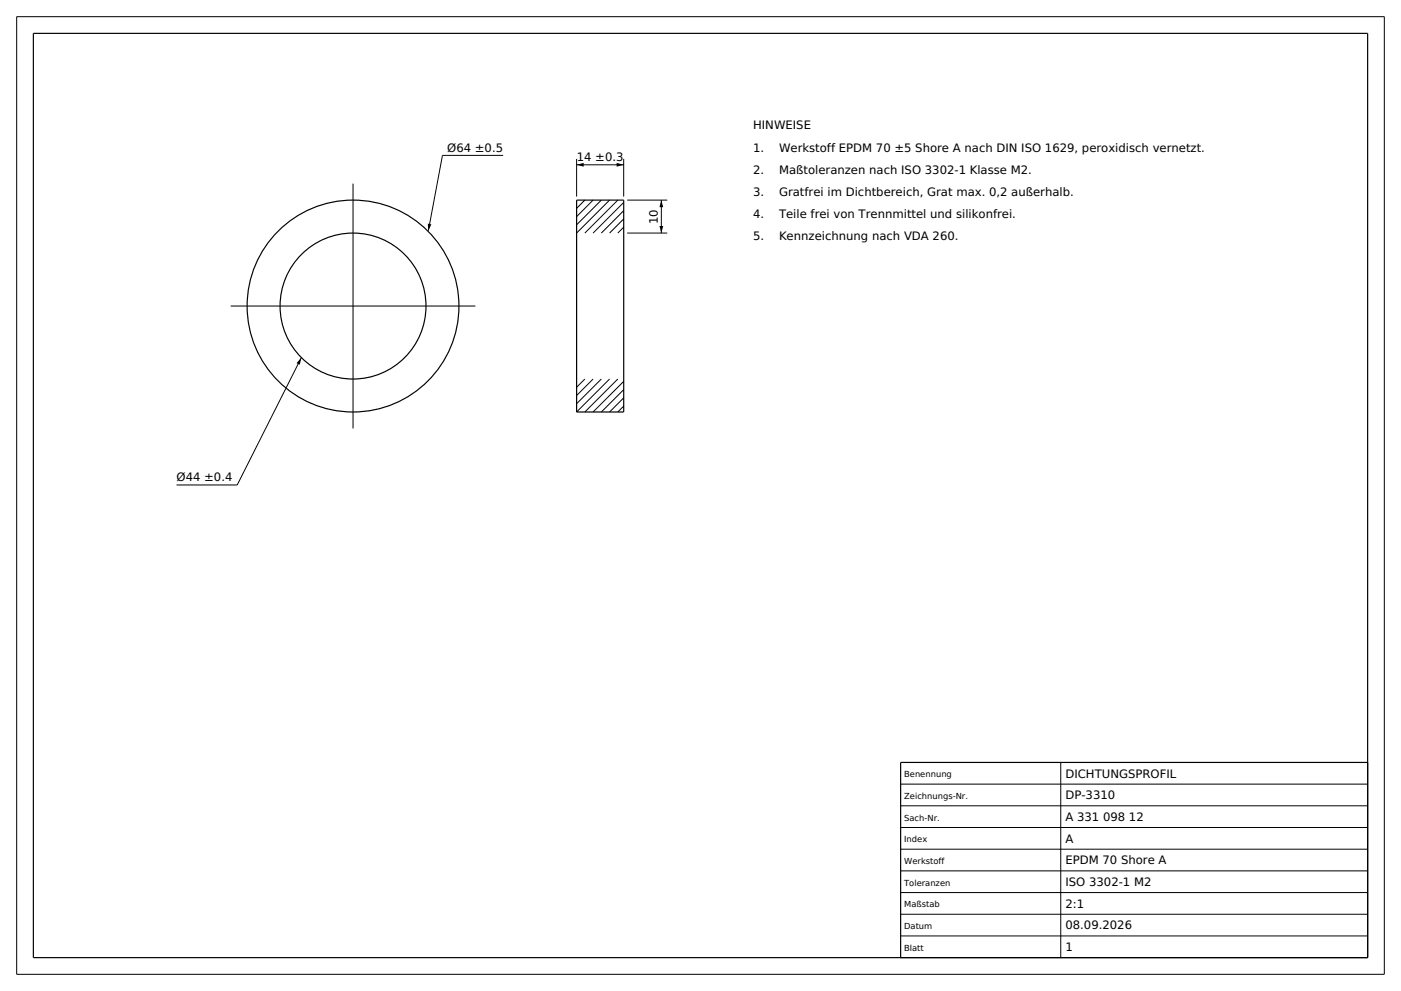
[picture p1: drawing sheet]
<svg xmlns="http://www.w3.org/2000/svg" width="420mm" height="297mm" viewBox="0 0 420 297" stroke-linecap="round" stroke-linejoin="round" font-family="sans-serif">
<defs><g id="words">
<g font-size="3.5">
<text x="225.8" y="38.8">HINWEISE</text>
<text x="134.1" y="45.5">Ø64 ±0.5</text>
<text x="225.8" y="45.4">1.</text>
<text x="233.5" y="45.4">Werkstoff EPDM 70 ±5 Shore A nach DIN ISO 1629, peroxidisch vernetzt.</text>
<text x="172.9" y="48.3">14 ±0.3</text>
<text x="225.8" y="52.1">2.</text>
<text x="233.5" y="52.1">Maßtoleranzen nach ISO 3302-1 Klasse M2.</text>
<text x="225.8" y="58.7">3.</text>
<text x="233.5" y="58.7">Gratfrei im Dichtbereich, Grat max. 0,2 außerhalb.</text>
<text x="225.8" y="65.3">4.</text>
<text x="233.5" y="65.3">Teile frei von Trennmittel und silikonfrei.</text>
<text x="197.2" y="67.1" transform="rotate(-90 197.2 67.1)">10</text>
<text x="225.8" y="72">5.</text>
<text x="233.5" y="72">Kennzeichnung nach VDA 260.</text>
<text x="52.9" y="144.3">Ø44 ±0.4</text>
<text x="319.4" y="233.1">DICHTUNGSPROFIL</text>
<text x="319.4" y="239.6">DP-3310</text>
<text x="319.4" y="246.1">A 331 098 12</text>
<text x="319.4" y="252.6">A</text>
<text x="319.4" y="259.1">EPDM 70 Shore A</text>
<text x="319.4" y="265.6">ISO 3302-1 M2</text>
<text x="319.4" y="272.1">2:1</text>
<text x="319.4" y="278.6">08.09.2026</text>
<text x="319.4" y="285.1">1</text>
</g>
<g font-size="2.5">
<text x="271.1" y="232.9">Benennung</text>
<text x="271.1" y="239.4">Zeichnungs-Nr.</text>
<text x="271.1" y="245.9">Sach-Nr.</text>
<text x="271.1" y="252.4">Index</text>
<text x="271.1" y="258.9">Werkstoff</text>
<text x="271.1" y="265.4">Toleranzen</text>
<text x="271.1" y="271.9">Maßstab</text>
<text x="271.1" y="278.4">Datum</text>
<text x="271.1" y="284.9">Blatt</text>
</g>
</g></defs>
<g fill="none" stroke="#000" stroke-width=".3">
<path d="M5 5h410v287h-410zM105.8 55v73.4M150.8 46.6h-18.2l-4.2 22.5M172.9 47.6v11.3M172.9 49.4h14.1M175.3 60l-2.4 2.4M177.8 60l-4.9 4.9M180.3 60l-7.4 7.4M182.7 60l-9.8 9.8M185.2 60l-9.9 9.8M187 47.6v11.3M188 60h12"/>
<path d="M198.3 60v9.8M187 60.7l-9.2 9.1M187 63.1l-6.7 6.7M187 65.6l-4.3 4.2M187 68.1l-1.8 1.7M188 69.8h12M69.1 91.7h73.4M90.3 107.2l-19.2 38.1h-18.2M175.3 113.6l-2.4 2.5M177.8 113.6l-4.9 4.9M180.3 113.6l-7.4 7.4M182.7 113.6l-9.8 9.9"/>
<path d="M185.2 113.6l-9.9 9.9M187 114.3l-9.2 9.2M187 116.8l-6.7 6.7M187 119.2l-4.3 4.3M187 121.7l-1.8 1.8M270 235h140M318 228.5v58.5M270 241.5h140M270 248h140M270 254.5h140M270 261h140M270 267.5h140"/>
<path d="M270 274h140M270 280.5h140"/>
</g>
<g fill="none" stroke="#000" stroke-width=".35">
<path d="M10 10h400v277h-400zM172.9 60h14.1v63.5h-14.1zM410 228.5h-140v58.5"/>
<circle cx="105.8" cy="91.7" r="31.8"/>
<circle cx="105.8" cy="91.7" r="21.9"/>
</g>
<path d="M172.9 49.4l2.1-.6v1.2zM184.9 48.8l2.1 .6-2.1 .6zM198.3 60l.5 2.1h-1.1zM128.3 67l1 .2-.9 1.9zM197.7 67.7h1.1l-.5 2.1zM90.3 107.2l-.4 2.1-1-.5z" fill="#000"/>
<use href="#words"/>
</svg>
